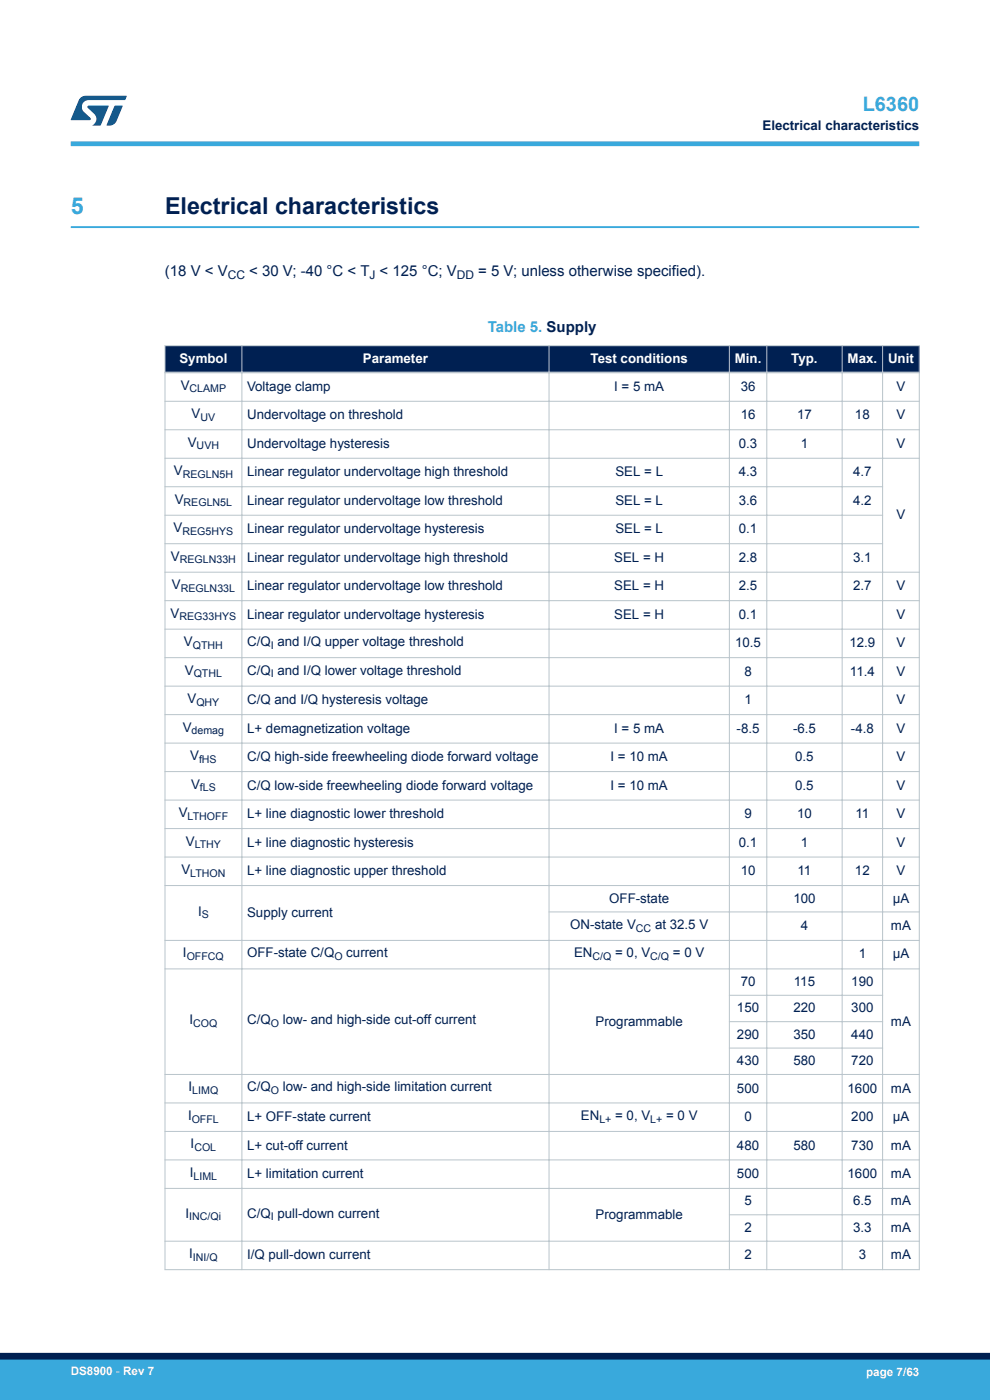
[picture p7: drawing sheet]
<svg xmlns="http://www.w3.org/2000/svg" width="210mm" height="297mm" viewBox="0 0 210 297" stroke-linecap="round" stroke-linejoin="round" font-family="sans-serif">
<defs><g id="words">
<text font-size="4.9" fill="#39a9dc" x="15" y="45.4">5</text>
<text font-size="4.9" fill="#002052" x="35" y="45.4">Electrical characteristics</text>
<text font-size="4.2" fill="#39a9dc" x="183" y="23.5">L6360</text>
<g font-size="3.2" fill="#002052">
<text x="35" y="58.6">(18 V &lt; V</text>
<text x="52.9" y="58.6">&lt; 30 V; -40 °C &lt; T &lt; 125 °C; V</text>
<text x="101.4" y="58.6">= 5 V; unless otherwise specified).</text>
</g>
<text font-size="3.2" fill="#39a9dc" x="103.5" y="70.4">Table 5. Supply</text>
<g font-size="2.8" fill="#002052">
<text x="161.7" y="27.5">Electrical characteristics</text>
<text x="38.3" y="82.7">V</text>
<text x="52.4" y="82.9">Voltage clamp</text>
<text x="130.3" y="82.9">I = 5 mA</text>
<text x="157.1" y="82.9">36</text>
<text x="190.2" y="82.9">V</text>
<text x="40.6" y="88.7">V</text>
<text x="52.4" y="89">Undervoltage on threshold</text>
<text x="157.1" y="89">16</text>
<text x="169.1" y="89">17</text>
<text x="181.4" y="89">18</text>
<text x="190.2" y="89">V</text>
<text x="39.8" y="94.8">V</text>
<text x="52.4" y="95">Undervoltage hysteresis</text>
<text x="156.7" y="95">0.3</text>
<text x="169.9" y="95">1</text>
<text x="190.2" y="95">V</text>
<text x="36.9" y="100.8">V</text>
<text x="52.4" y="101">Linear regulator undervoltage high threshold</text>
<text x="130.5" y="101">SEL = L</text>
<text x="156.7" y="101">4.3</text>
<text x="181" y="101">4.7</text>
<text x="37.1" y="106.9">V</text>
<text x="52.4" y="107.1">Linear regulator undervoltage low threshold</text>
<text x="130.5" y="107.1">SEL = L</text>
<text x="156.7" y="107.1">3.6</text>
<text x="181" y="107.1">4.2</text>
<text x="36.8" y="112.9">V</text>
<text x="52.4" y="113.1">Linear regulator undervoltage hysteresis</text>
<text x="130.5" y="113.1">SEL = L</text>
<text x="156.7" y="113.1">0.1</text>
<text x="190.2" y="110.1">V</text>
<text x="36.3" y="119">V</text>
<text x="52.4" y="119.2">Linear regulator undervoltage high threshold</text>
<text x="130.3" y="119.2">SEL = H</text>
<text x="156.7" y="119.2">2.8</text>
<text x="181" y="119.2">3.1</text>
<text x="36.4" y="125">V</text>
<text x="52.4" y="125.2">Linear regulator undervoltage low threshold</text>
<text x="130.3" y="125.2">SEL = H</text>
<text x="156.7" y="125.2">2.5</text>
<text x="181" y="125.2">2.7</text>
<text x="190.2" y="125.2">V</text>
<text x="36.2" y="131">V</text>
<text x="52.4" y="131.3">Linear regulator undervoltage hysteresis</text>
<text x="130.3" y="131.3">SEL = H</text>
<text x="156.7" y="131.3">0.1</text>
<text x="190.2" y="131.3">V</text>
<text x="39" y="137.1">V</text>
<text x="52.4" y="137.1">C/Q and I/Q upper voltage threshold</text>
<text x="155.9" y="137.3">10.5</text>
<text x="180.2" y="137.3">12.9</text>
<text x="190.2" y="137.3">V</text>
<text x="39.2" y="143.1">V</text>
<text x="52.4" y="143.1">C/Q and I/Q lower voltage threshold</text>
<text x="157.9" y="143.4">8</text>
<text x="180.3" y="143.4">11.4</text>
<text x="190.2" y="143.4">V</text>
<text x="39.8" y="149.2">V</text>
<text x="52.4" y="149.4">C/Q and I/Q hysteresis voltage</text>
<text x="157.9" y="149.4">1</text>
<text x="190.2" y="149.4">V</text>
<text x="38.8" y="155.2">V</text>
<text x="52.4" y="155.4">L+ demagnetization voltage</text>
<text x="130.3" y="155.4">I = 5 mA</text>
<text x="156.3" y="155.4">-8.5</text>
<text x="168.2" y="155.4">-6.5</text>
<text x="180.5" y="155.4">-4.8</text>
<text x="190.2" y="155.4">V</text>
<text x="40.3" y="161.3">V</text>
<text x="52.4" y="161.5">C/Q high-side freewheeling diode forward voltage</text>
<text x="129.5" y="161.5">I = 10 mA</text>
<text x="168.7" y="161.5">0.5</text>
<text x="190.2" y="161.5">V</text>
<text x="40.5" y="167.3">V</text>
<text x="52.4" y="167.5">C/Q low-side freewheeling diode forward voltage</text>
<text x="129.5" y="167.5">I = 10 mA</text>
<text x="168.7" y="167.5">0.5</text>
<text x="190.2" y="167.5">V</text>
<text x="37.9" y="173.3">V</text>
<text x="52.4" y="173.6">L+ line diagnostic lower threshold</text>
<text x="157.9" y="173.6">9</text>
<text x="169.1" y="173.6">10</text>
<text x="181.5" y="173.6">11</text>
<text x="190.2" y="173.6">V</text>
<text x="39.4" y="179.4">V</text>
<text x="52.4" y="179.6">L+ line diagnostic hysteresis</text>
<text x="156.7" y="179.6">0.1</text>
<text x="169.9" y="179.6">1</text>
<text x="190.2" y="179.6">V</text>
<text x="38.5" y="185.4">V</text>
<text x="52.4" y="185.7">L+ line diagnostic upper threshold</text>
<text x="157.1" y="185.7">10</text>
<text x="169.2" y="185.7">11</text>
<text x="181.4" y="185.7">12</text>
<text x="190.2" y="185.7">V</text>
<text x="129.2" y="191.5">OFF-state</text>
<text x="168.3" y="191.5">100</text>
<text x="189.4" y="191.5">μA</text>
<text x="42" y="194.3">I</text>
<text x="52.4" y="194.5">Supply current</text>
<text x="120.9" y="197.1">ON-state V</text>
<text x="138.9" y="197.1">at 32.5 V</text>
<text x="169.9" y="197.3">4</text>
<text x="189" y="197.3">mA</text>
<text x="38.8" y="203.1">I</text>
<text x="52.4" y="203.1">OFF-state C/Q</text>
<text x="73.5" y="203.1">current</text>
<text x="121.8" y="203.1">EN</text>
<text x="130.5" y="203.1">= 0, V</text>
<text x="142.7" y="203.1">= 0 V</text>
<text x="182.1" y="203.3">1</text>
<text x="189.4" y="203.3">μA</text>
<text x="157.1" y="209.2">70</text>
<text x="168.4" y="209.2">115</text>
<text x="180.6" y="209.2">190</text>
<text x="156.3" y="214.8">150</text>
<text x="168.3" y="214.8">220</text>
<text x="180.6" y="214.8">300</text>
<text x="40.2" y="217.3">I</text>
<text x="52.4" y="217.3">C/Q</text>
<text x="60" y="217.3">low- and high-side cut-off current</text>
<text x="126.3" y="217.6">Programmable</text>
<text x="156.3" y="220.4">290</text>
<text x="168.3" y="220.4">350</text>
<text x="180.6" y="220.4">440</text>
<text x="189" y="217.6">mA</text>
<text x="156.3" y="226">430</text>
<text x="168.3" y="226">580</text>
<text x="180.6" y="226">720</text>
<text x="40" y="231.6">I</text>
<text x="52.4" y="231.6">C/Q</text>
<text x="60" y="231.6">low- and high-side limitation current</text>
<text x="156.3" y="231.8">500</text>
<text x="179.8" y="231.8">1600</text>
<text x="189" y="231.8">mA</text>
<text x="39.9" y="237.6">I</text>
<text x="52.4" y="237.8">L+ OFF-state current</text>
<text x="123.2" y="237.6">EN</text>
<text x="130.5" y="237.6">= 0, V</text>
<text x="141.3" y="237.6">= 0 V</text>
<text x="157.9" y="237.8">0</text>
<text x="180.6" y="237.8">200</text>
<text x="189.4" y="237.8">μA</text>
<text x="40.4" y="243.6">I</text>
<text x="52.4" y="243.9">L+ cut-off current</text>
<text x="156.3" y="243.9">480</text>
<text x="168.3" y="243.9">580</text>
<text x="180.6" y="243.9">730</text>
<text x="189" y="243.9">mA</text>
<text x="40.3" y="249.7">I</text>
<text x="52.4" y="249.9">L+ limitation current</text>
<text x="156.3" y="249.9">500</text>
<text x="179.8" y="249.9">1600</text>
<text x="189" y="249.9">mA</text>
<text x="157.9" y="255.7">5</text>
<text x="181" y="255.7">6.5</text>
<text x="189" y="255.7">mA</text>
<text x="39.4" y="258.3">I</text>
<text x="52.4" y="258.3">C/Q pull-down current</text>
<text x="126.3" y="258.5">Programmable</text>
<text x="157.9" y="261.3">2</text>
<text x="181" y="261.3">3.3</text>
<text x="189" y="261.3">mA</text>
<text x="40.1" y="266.9">I</text>
<text x="52.4" y="267.1">I/Q pull-down current</text>
<text x="157.9" y="267.1">2</text>
<text x="182.1" y="267.1">3</text>
<text x="189" y="267.1">mA</text>
</g>
<g font-size="2.8" fill="#fff">
<text x="38.1" y="77">Symbol</text>
<text x="77" y="77">Parameter</text>
<text x="125.3" y="77">Test conditions</text>
<text x="155.9" y="77">Min.</text>
<text x="167.9" y="77">Typ.</text>
<text x="179.8" y="77">Max.</text>
<text x="188.4" y="77">Unit</text>
</g>
<g font-size="2.5" fill="#002052">
<text x="48.3" y="59.2">CC</text>
<text x="78.4" y="59.2">J</text>
<text x="96.9" y="59.2">DD</text>
</g>
<g font-size="2.5" fill="#fff">
<text x="15" y="291.6">DS8900 - Rev 7</text>
<text x="183.7" y="291.9">page 7/63</text>
</g>
<g font-size="2.3" fill="#002052">
<text x="40.2" y="83.3">CLAMP</text>
<text x="42.5" y="89.3">UV</text>
<text x="41.7" y="95.3">UVH</text>
<text x="38.8" y="101.4">REGLN5H</text>
<text x="39" y="107.4">REGLN5L</text>
<text x="38.7" y="113.5">REG5HYS</text>
<text x="38.1" y="119.5">REGLN33H</text>
<text x="38.3" y="125.6">REGLN33L</text>
<text x="38.1" y="131.6">REG33HYS</text>
<text x="40.9" y="137.6">QTHH</text>
<text x="57.4" y="137.6">I</text>
<text x="41.1" y="143.7">QTHL</text>
<text x="57.4" y="143.7">I</text>
<text x="41.7" y="149.7">QHY</text>
<text x="40.6" y="155.8">demag</text>
<text x="42.2" y="161.8">fHS</text>
<text x="42.4" y="167.9">fLS</text>
<text x="39.8" y="173.9">LTHOFF</text>
<text x="41.3" y="180">LTHY</text>
<text x="40.4" y="186">LTHON</text>
<text x="42.8" y="194.8">S</text>
<text x="134.9" y="197.6">CC</text>
<text x="39.6" y="203.7">OFFCQ</text>
<text x="70.9" y="203.7">O</text>
<text x="125.7" y="203.7">C/Q</text>
<text x="137.9" y="203.7">C/Q</text>
<text x="41" y="217.9">COQ</text>
<text x="57.4" y="217.9">O</text>
<text x="40.8" y="232.1">LIMQ</text>
<text x="57.4" y="232.1">O</text>
<text x="40.7" y="238.2">OFFL</text>
<text x="127.1" y="238.2">L+</text>
<text x="137.9" y="238.2">L+</text>
<text x="41.2" y="244.2">COL</text>
<text x="41" y="250.2">LIML</text>
<text x="40.2" y="258.9">INC/Qi</text>
<text x="57.4" y="258.9">I</text>
<text x="40.9" y="267.5">INI/Q</text>
</g>
</g></defs>
<path d="M15 48.2h180" fill="none" stroke="#39a9dc" stroke-width=".4"/>
<g fill="#002052">
<path d="M35 73.3h160v5.7h-160z" fill-rule="evenodd"/>
<path d="M35 73.3h160v5.7h-160z" fill-rule="evenodd"/>
</g>
<g fill="none" stroke="#b9c4ca" stroke-width=".21">
<path d="M34.9 73.3h160.2M35 73.2v196.3M51.3 73.2v196.3M116.5 73.2v196.3M154.7 73.2v196.3M162.7 73.2v196.3M178.6 73.2v196.3M187.2 73.2v196.3M195 73.2v196.3M34.9 85.1h160.2M34.9 91.2h160.2M34.9 97.2h160.2"/>
<path d="M34.9 103.3h152.4M34.9 109.3h152.4M34.9 115.3h152.4M34.9 121.4h160.2M34.9 127.4h160.2M34.9 133.5h160.2M34.9 139.5h160.2M34.9 145.6h160.2M34.9 151.6h160.2M34.9 157.6h160.2M34.9 163.7h160.2M34.9 169.7h160.2"/>
<path d="M34.9 175.8h160.2M34.9 181.8h160.2M34.9 187.9h160.2M34.9 199.5h160.2M116.4 193.5h78.7M34.9 205.5h160.2M154.6 211.1h32.7M154.6 216.7h32.7M34.9 227.9h160.2M34.9 234h160.2M154.6 222.3h32.7M34.9 240h160.2"/>
<path d="M34.9 246.1h160.2M34.9 252.1h160.2M154.6 257.7h40.5M34.9 269.4h160.2M195.1 263.3h-160.2"/>
</g>
<path d="M34.9 79h160.2" fill="none" stroke="#b9c4ca" stroke-width=".35"/>
<path d="M15 30.5h180" fill="none" stroke="#39a9dc" stroke-width="1"/>
<g fill="#005288">
<path d="M17.1 20.7l1.1-.4 8.7 .1-.4 .8h-7.6a1.45 1.45 0 0 0-1.4 .9 1.45 1.45 0 0 0 .2 1.6l1.5 1.3v.4l-4.2 .1 1.7-4.2z"/>
<path d="M24.3 22.4l1.7 .1-1.3 3.2a1.6 1.6 0 0 1-1.5 .9l-.6-.1z"/>
<path d="M18.6 22.5h4.5l-1.8 4.1h-1.7a1.54 1.54 0 0 0 .4-2.4l-1.4-1.3z"/>
</g>
<g fill="#39a9dc">
<path d="M0 288.4h210v8.6h-210z" fill-rule="evenodd"/>
<path d="M-.1 288.4h210.2v4.4h-210.2z" fill-rule="evenodd"/>
</g>
<path d="M0 287.7h210" fill="none" stroke="#002052" stroke-width="1.4"/>
<use href="#words"/>
</svg>
